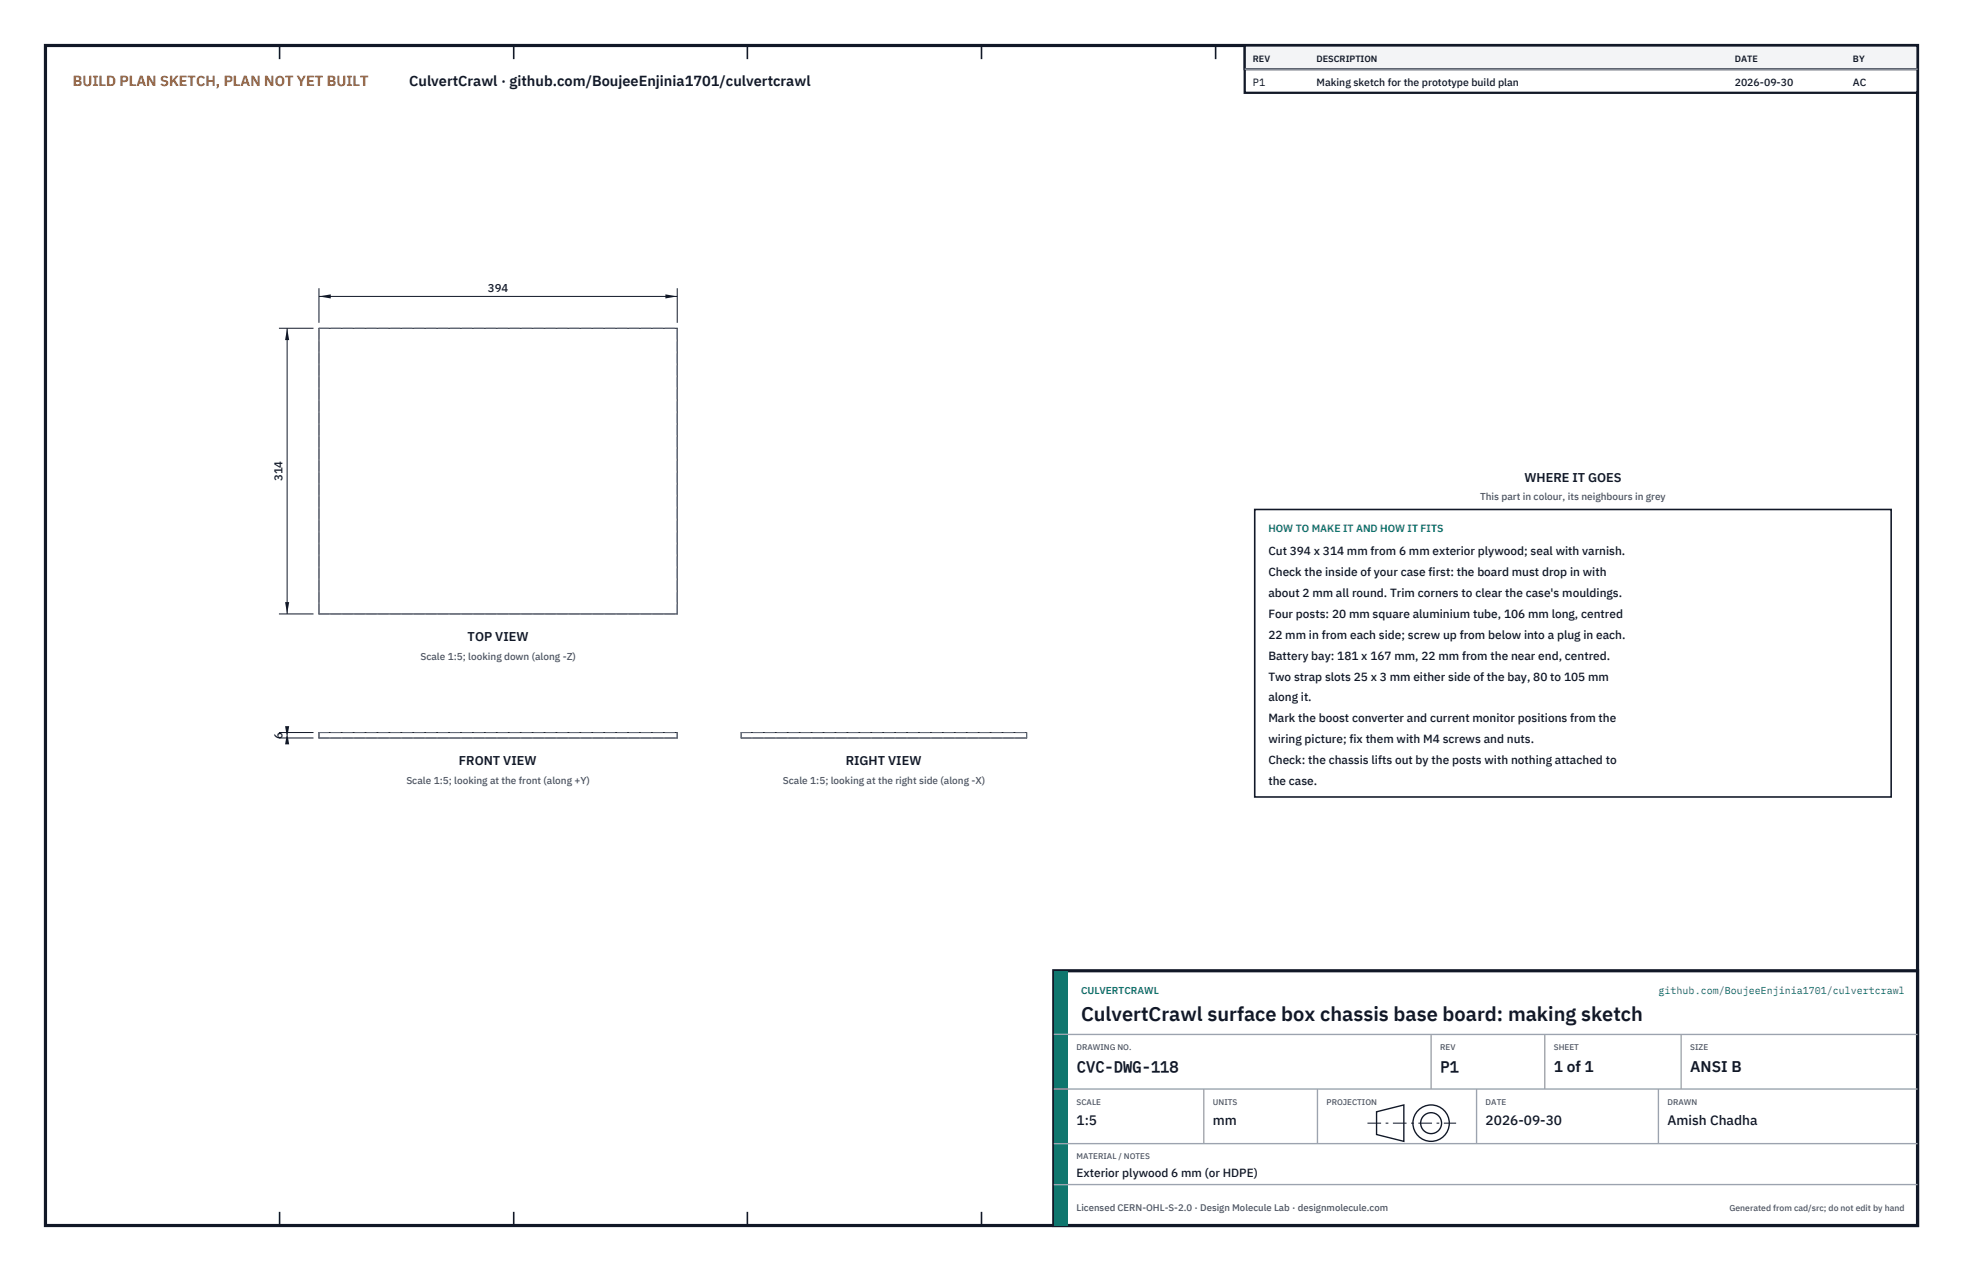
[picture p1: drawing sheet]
<svg xmlns="http://www.w3.org/2000/svg" width="432mm" height="279mm" viewBox="0 0 432 279" stroke-linecap="round" stroke-linejoin="round" font-family="sans-serif">
<defs><g id="words">
<text font-size="4.4" fill="#111827" x="237.8" y="224.4">CulvertCrawl surface box chassis base board: making sketch</text>
<g font-size="3.4" fill="#111827">
<text x="236.8" y="235.6">CVC-DWG-118</text>
<text x="316.8" y="235.6">P1</text>
<text x="341.8" y="235.6">1 of 1</text>
<text x="371.8" y="235.6">ANSI B</text>
</g>
<text font-size="3.2" fill="#b45309" x="16" y="19">BUILD PLAN SKETCH, PLAN NOT YET BUILT</text>
<text font-size="3.2" fill="#111827" x="90" y="19">CulvertCrawl · github.com/BoujeeEnjinia1701/culvertcrawl</text>
<g font-size="3" fill="#111827">
<text x="236.8" y="247.2">1:5</text>
<text x="266.8" y="247.2">mm</text>
<text x="326.8" y="247.2">2026-09-30</text>
<text x="366.8" y="247.2">Amish Chadha</text>
</g>
<g font-size="2.8" fill="#111827">
<text x="335.3" y="106">WHERE IT GOES</text>
<text x="102.9" y="141">TOP VIEW</text>
<text x="100.9" y="168.3">FRONT VIEW</text>
<text x="186" y="168.3">RIGHT VIEW</text>
</g>
<g font-size="2.6" fill="#111827">
<text x="279" y="122">Cut 394 x 314 mm from 6 mm exterior plywood; seal with varnish.</text>
<text x="279" y="126.6">Check the inside of your case first: the board must drop in with</text>
<text x="279" y="131.2">about 2 mm all round. Trim corners to clear the case's mouldings.</text>
<text x="279" y="135.8">Four posts: 20 mm square aluminium tube, 106 mm long, centred</text>
<text x="279" y="140.4">22 mm in from each side; screw up from below into a plug in each.</text>
<text x="279" y="145">Battery bay: 181 x 167 mm, 22 mm from the near end, centred.</text>
<text x="279" y="149.6">Two strap slots 25 x 3 mm either side of the bay, 80 to 105 mm</text>
<text x="279" y="154.2">along it.</text>
<text x="279" y="158.8">Mark the boost converter and current monitor positions from the</text>
<text x="279" y="163.4">wiring picture; fix them with M4 screws and nuts.</text>
<text x="279" y="168">Check: the chassis lifts out by the posts with nothing attached to</text>
<text x="279" y="172.6">the case.</text>
<text x="236.8" y="258.8">Exterior plywood 6 mm (or HDPE)</text>
</g>
<g font-size="2.5" fill="#111827">
<text x="107.3" y="64.2">394</text>
<text x="62.2" y="105.8" transform="rotate(-90 62.2 105.8)">314</text>
<text x="62.2" y="162.4" transform="rotate(-90 62.2 162.4)">6</text>
</g>
<g font-size="2.3" fill="#111827">
<text x="275.6" y="18.8">P1</text>
<text x="289.6" y="18.8">Making sketch for the prototype build plan</text>
<text x="381.6" y="18.8">2026-09-30</text>
<text x="407.6" y="18.8">AC</text>
</g>
<text font-size="2.3" fill="#0f766e" x="279" y="117">HOW TO MAKE IT AND HOW IT FITS</text>
<g font-size="2.2" fill="#4b5563">
<text x="325.6" y="110">This part in colour, its neighbours in grey</text>
<text x="92.5" y="145">Scale 1:5; looking down (along -Z)</text>
<text x="89.4" y="172.3">Scale 1:5; looking at the front (along +Y)</text>
<text x="172.2" y="172.3">Scale 1:5; looking at the right side (along -X)</text>
</g>
<g font-size="2.2" fill="#0f766e">
<text x="237.8" y="218.4">CULVERTCRAWL</text>
<text x="364.9" y="218.4">github.com/BoujeeEnjinia1701/culvertcrawl</text>
</g>
<text font-size="2.1" fill="#4b5563" x="236.8" y="266.2">Licensed CERN-OHL-S-2.0 · Design Molecule Lab · designmolecule.com</text>
<g font-size="2" fill="#111827">
<text x="275.6" y="13.6">REV</text>
<text x="289.6" y="13.6">DESCRIPTION</text>
<text x="381.6" y="13.6">DATE</text>
<text x="407.6" y="13.6">BY</text>
</g>
<text font-size="1.9" fill="#4b5563" x="380.4" y="266.2">Generated from cad/src; do not edit by hand</text>
<g font-size="1.8" fill="#4b5563">
<text x="236.8" y="230.8">DRAWING NO.</text>
<text x="316.8" y="230.8">REV</text>
<text x="341.8" y="230.8">SHEET</text>
<text x="371.8" y="230.8">SIZE</text>
<text x="236.8" y="242.8">SCALE</text>
<text x="266.8" y="242.8">UNITS</text>
<text x="291.8" y="242.8">PROJECTION</text>
<text x="326.8" y="242.8">DATE</text>
<text x="366.8" y="242.8">DRAWN</text>
<text x="236.8" y="254.8">MATERIAL / NOTES</text>
</g>
</g></defs>
<path d="M10 10h411.8v259.4h-411.8z" fill="none" stroke="#111827" stroke-width=".7" stroke-linecap="butt"/>
<g fill="none" stroke="#111827" stroke-width=".35">
<path d="M61.5 10v3M113 10v3M164.4 10v3M215.9 10v3M267.4 10v3M318.9 10v3M370.3 10v3M61.5 266.4v3M113 266.4v3M164.4 266.4v3M215.9 266.4v3M267.4 266.4v3"/>
<path d="M318.9 266.4v3M370.3 266.4v3"/>
</g>
<path d="M70.2 72.2h78.8v62.8h-78.8zM70.2 161h78.8v1.2h-78.8zM163 161h62.8v1.2h-62.8z" fill="none" stroke="#111727" stroke-width=".22"/>
<path d="M70.2 72.2h78.8M70.2 135v-62.8M70.2 135h78.8M149 135v-62.8M70.2 162.2v-1.2M70.2 162.2h78.8M70.2 161h78.8M149 162.2v-1.2M163 162.2v-1.2M163 161h62.8M163 162.2h62.8M225.8 162.2v-1.2" fill="none" stroke="#6a7180" stroke-width=".22" stroke-dasharray="2.1 .5"/>
<path d="M70.2 63.4v7.6M70.2 65.2h78.8M149 63.4v7.6" fill="none" stroke="#111827" stroke-width=".22"/>
<path d="M70.2 65.2l2.6-.5v.9zM146.4 64.7v.9l2.6-.4z" fill="#111827"/>
<path d="M61.4 72.2h7.6M63.2 72.2v62.8M61.4 135h7.6" fill="none" stroke="#111827" stroke-width=".22"/>
<path d="M63.2 72.2l-.5 2.6h.9zM62.7 132.4h.9l-.4 2.6z" fill="#111827"/>
<path d="M61.4 161h7.6M61.4 162.2h7.6M63.2 161v1.2" fill="none" stroke="#111827" stroke-width=".22"/>
<path d="M63.2 161l-.5 2.6h.9zM62.7 159.6h.9l-.4 2.6z" fill="#111827"/>
<path d="M276 112h140v63.2h-140z" fill="#fff" stroke="#111827" stroke-width=".35"/>
<path d="M273.8 10h148v10.4h-148z" fill="#fff" stroke="#111827" stroke-width=".5"/>
<path d="M273.8 10h148v5.2h-148z" fill="#f3f4f6" stroke="#111827" stroke-width=".5"/>
<path d="M273.8 15.2h148" fill="none" stroke="#9ca3af" stroke-width=".3"/>
<path d="M231.8 213.4h190v56h-190z" fill="#fff" stroke="#111827" stroke-width=".7" stroke-linecap="butt"/>
<path d="M231.8 213.4h3v56h-3z" fill="#0f766e"/>
<path d="M231.8 227.4h190M231.8 239.4h190M264.8 239.4v12M289.8 239.4v12M314.8 227.4v12M324.8 239.4v12M339.8 227.4v12M364.8 239.4v12M369.8 227.4v12M231.8 251.4h190M231.8 260.4h190" fill="none" stroke="#9ca3af" stroke-width=".3"/>
<g fill="none" stroke="#111827" stroke-width=".3">
<path d="M302.8 244.4l6-1.5v8l-6-1.5z"/>
<circle cx="314.8" cy="246.9" r="4"/>
<circle cx="314.8" cy="246.9" r="2.3"/>
</g>
<path d="M300.8 246.9h19.5" fill="none" stroke="#111827" stroke-width=".22" stroke-dasharray="3 1 .6 1" stroke-linecap="butt"/>
<use href="#words"/>
</svg>
